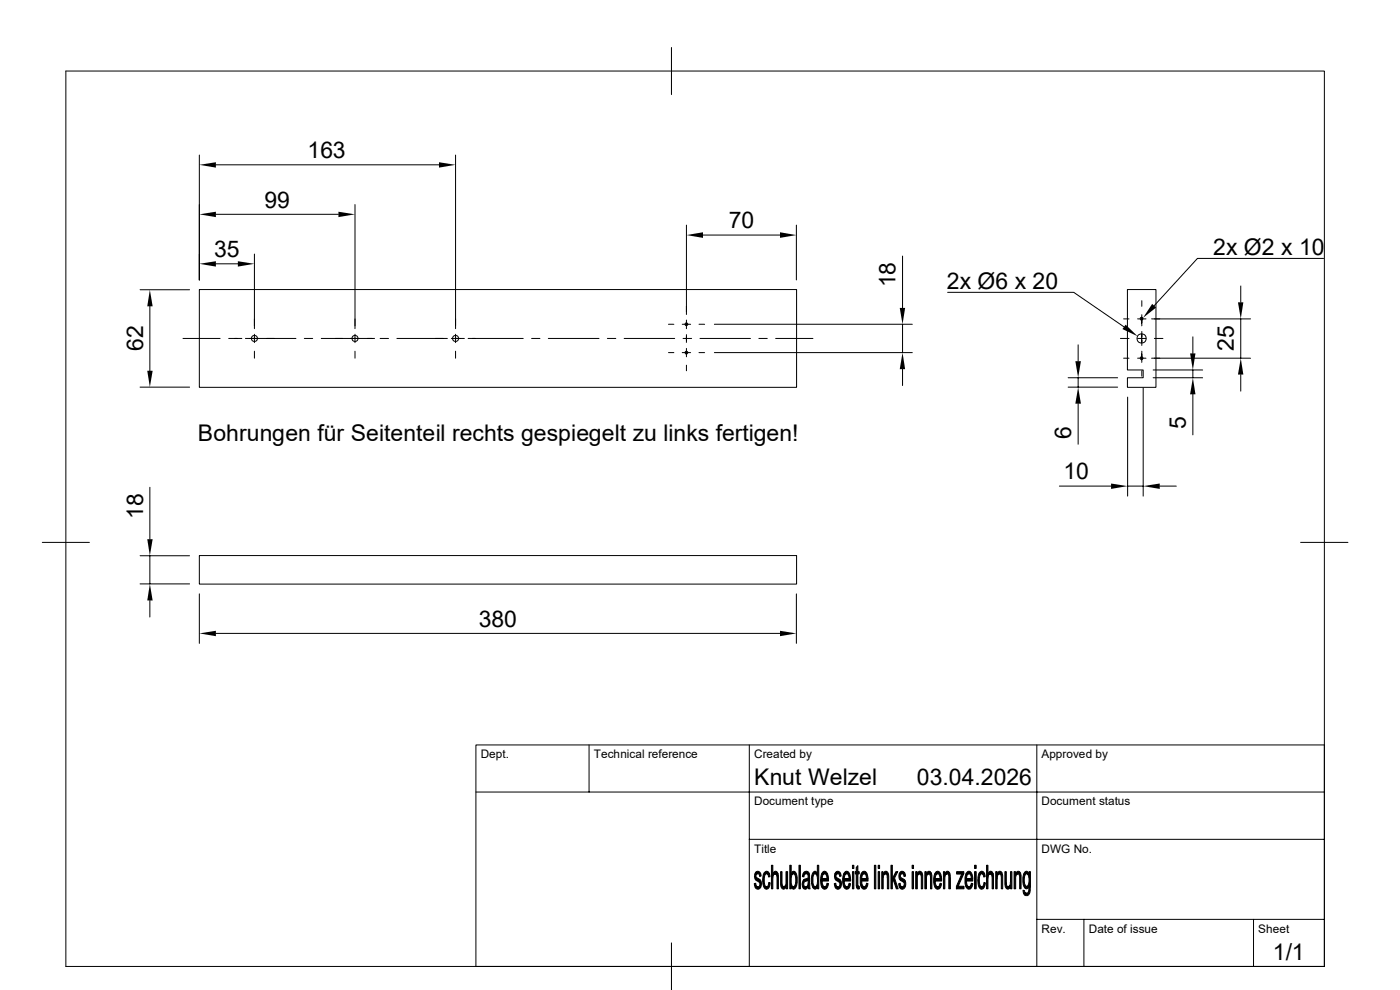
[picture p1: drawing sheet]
<svg xmlns="http://www.w3.org/2000/svg" width="297mm" height="210mm" viewBox="0 0 297 210" stroke-linecap="round" stroke-linejoin="round" font-family="sans-serif">
<defs><g id="words">
<g font-size="4.9">
<text x="65.2" y="33.5">163</text>
<text x="56.1" y="44">99</text>
<text x="154.6" y="48.4">70</text>
<text x="45.4" y="54.5">35</text>
<text x="257.4" y="54.1">2x Ø2 x 10</text>
<text x="190" y="61" transform="rotate(-90 190 61)">18</text>
<text x="200.9" y="61.3">2x Ø6 x 20</text>
<text x="30.4" y="74.5" transform="rotate(-90 30.4 74.5)">62</text>
<text x="261.7" y="74.5" transform="rotate(-90 261.7 74.5)">25</text>
<text x="42" y="93.6">Bohrungen für Seitenteil rechts gespiegelt zu links fertigen!</text>
<text x="227.2" y="93.1" transform="rotate(-90 227.2 93.1)">6</text>
<text x="251.6" y="91.1" transform="rotate(-90 251.6 91.1)">5</text>
<text x="225.6" y="101.7">10</text>
<text x="30.4" y="110" transform="rotate(-90 30.4 110)">18</text>
<text x="101.6" y="132.9">380</text>
<text x="160" y="166.5">Knut Welzel</text>
<text x="194.5" y="166.5">03.04.2026</text>
<text x="270" y="203.7">1/1</text>
</g>
<g font-size="2.5">
<text x="102" y="160.8">Dept.</text>
<text x="126" y="160.8">Technical reference</text>
<text x="160" y="160.8">Created by</text>
<text x="220.9" y="160.8">Approved by</text>
<text x="160" y="170.9">Document type</text>
<text x="220.9" y="170.9">Document status</text>
<text x="160" y="180.8">Title</text>
<text x="220.9" y="180.8">DWG No.</text>
<text x="220.9" y="197.8">Rev.</text>
<text x="231" y="197.8">Date of issue</text>
<text x="266.9" y="197.8">Sheet</text>
</g>
</g></defs>
<g fill="none" stroke="#000" stroke-width=".21">
<path d="M14 15.1h267v189.9h-267zM142.5 10.1v10M42.3 32.9v26.5M45.8 35h47.3M96.6 32.9v36.8M45.8 56h4.7M45.8 45.5h26M54 53.9v15.8M75.3 43.4v26.3M145.6 47.8v18.9M149.1 49.9h16.4M169 47.8v11.6"/>
<path d="M191.5 54.3v11M280.8 54.8h-26.8l-9.1 10.1M29.7 61.5h10.5M31.8 65v13.7M38.8 71.8h7.9M42.3 61.4h126.7v20.8h-126.7zM48.5 71.8h2.8M52.1 71.8h10.7M54 70.9v1.8M54 74.5v1.5M64.6 71.8h1.7M68.2 71.8h11.3"/>
<path d="M75.3 70.9v1.8M75.3 74.5v1.5M80.6 71.8h1.8M84.2 71.8h10.7M95.8 71.8h2.7M96.6 70.9v1.8M96.6 74.5v1.5M99.3 71.8h11.7M112.8 71.8h1.8M116.3 71.8h10.8M128.9 71.8h1.7M132.4 71.8h10.7"/>
<path d="M141.8 74.8h1.2M141.8 68.8h1.2M144.7 74.8h1.8M144.7 68.8h1.8M144.9 71.8h1.8M145.6 67.9v1.8M145.6 71v1.6M145.6 73.9v1.8M145.6 77.5v1.2M148.3 74.8h1.2M148.3 68.8h1.2M148.5 71.8h10.7"/>
<path d="M151.6 74.8h41.9M151.6 68.8h41.9M161 71.8h1.8M164.5 71.8h8M191.5 68.8v6M191.5 78.3v3.5M201 62h26.8l10.7 7.3M228.7 73.2v3.4M237.7 71.8h1.8M238.4 67.6h1.1M238.4 76h1.1M239.2 61.4h6v20.8h-6v-2.1h3.3v-1.6h-3.3z"/>
<path d="M241.3 71.8h1.8M241.3 67.6h1.8M241.3 76h1.8M242.2 63.8v1.2M242.2 66.8v2.3M242.2 70.3v3M242.2 74.5v2.4M242.2 78.7v1.1M244.3 67.6h21M244.3 76h21M244.6 78.5h10.5M244.9 71.8h1.8"/>
<path d="M253.1 71.5v3.5M253.1 78.5v1.6M263.2 60.7v3.4M263.2 67.6v8.4M263.2 79.5v3.5M29.7 82.1h10.5M226.6 82.1h10.5M226.6 80.1h10.5M228.7 80.1v2M228.7 85.6v8.6M239.2 84.2v21M242.5 82.3v22.9"/>
<path d="M244.6 80.1h10.5M253.1 83.7v8.5M9 115.1h10M29.7 117.9h10.5M31.8 103.4v11M31.8 117.9v6M42.3 117.9h126.7v6h-126.7zM224.7 103.1h11M239.2 103.1h3.3M246 103.1h3.6M275.9 115.1h10.1M29.7 123.9h10.5"/>
<path d="M31.8 127.4v3.5M42.3 126v10.5M45.8 134.4h119.7M169 126v10.5M125 158v10M159 158v47M220 158v47M101 168h180M159 178.1h122M220 195h61M230 195v10M265.9 195v10"/>
<path d="M142.5 200v10M281 205v-47h-180v47"/>
<circle cx="54" cy="71.8" r=".65"/>
<circle cx="75.3" cy="71.8" r=".65"/>
<circle cx="96.6" cy="71.8" r=".65"/>
<circle cx="145.6" cy="74.8" r=".3"/>
<circle cx="145.6" cy="68.8" r=".3"/>
<circle cx="242.2" cy="71.8" r=".98"/>
<circle cx="242.2" cy="67.6" r=".3"/>
<circle cx="242.2" cy="76" r=".3"/>
</g>
<g fill="#000" stroke="#000" stroke-width=".21">
<path d="M160.2 185.3h.6a.56 .56 0 0 0-.4 .7 .56 .56 0 0 0 .6 .4 1.24 1.24 0 0 1 .5 1.2 1.24 1.24 0 0 1-.8 1l-.4-.2-.1-.2 .6-.1a.69 .69 0 0 0 .4-.8 .69 .69 0 0 0-.7-.5 1.25 1.25 0 0 1-.3-1.5z" fill-rule="evenodd"/>
<path d="M160 187.5l.3-.1 .2 .6 .3 .1-.6 .1z" fill-rule="evenodd"/>
<path d="M160.3 185.1a.72 .72 0 0 1 .9-.1 .72 .72 0 0 1 .3 .8l-.3 .1-.2-.5-.8-.1z" fill-rule="evenodd"/>
<path d="M162.3 185a.6 .6 0 0 1 .9 .3h-.6a1.73 1.73 0 0 0-.4 2l.1 .7 .3 .1h-.5l-.3-.6 .1-1.7z" fill-rule="evenodd"/>
<path d="M162.1 188.1l.8-.1 .2-.8 .3 .1a1.18 1.18 0 0 1-.8 1.3z" fill-rule="evenodd"/>
<path d="M162.6 185.3h.6l.2 .7-.3 .1-.2-.6z" fill-rule="evenodd"/>
<path d="M163.7 183.6h.3v1.7l1.1 .1h-.7l-.4 .5v2.7h-.3z" fill-rule="evenodd"/>
<path d="M164.2 185l.2-.2 .3 .1 .4 .5-1.1-.1z" fill-rule="evenodd"/>
<path d="M164.5 185.4h.6v.1v3.1h-.3v-2.5v-.5z" fill-rule="evenodd"/>
<path d="M165.6 184.9h.3l.1 2.9 .2 .3h.6a.57 .57 0 0 1-.8 .5 .57 .57 0 0 1-.3-.8z" fill-rule="evenodd"/>
<path d="M166.3 188.1l.5-.1v.1z" fill-rule="evenodd"/>
<path d="M166.8 184.9h.3v3.7h-.3v-.6h-.3l.3-.5z" fill-rule="evenodd"/>
<path d="M167.6 183.6h.3v1.7h.5a1.91 1.91 0 0 0-.5 2.2l.3 .6h-.3v.5h-.3z" fill-rule="evenodd"/>
<path d="M167.9 188.1h.4l-.4 .1z" fill-rule="evenodd"/>
<path d="M168.1 185a.66 .66 0 0 1 .7 0 .66 .66 0 0 1 .2 .7l.1 1a1.89 1.89 0 0 1-.7 1.9l-.5-.4 .4-.1a1.91 1.91 0 0 0 .5-2.1l-.3-.6-.6-.1z" fill-rule="evenodd"/>
<path d="M169.5 183.6h.3v5h-.3z" fill-rule="evenodd"/>
<path d="M170.4 185.3h.6l-.3 .2-.1 .5h-.4z" fill-rule="evenodd"/>
<path d="M170.4 186.7l1 .1a.84 .84 0 0 0-.8 1l.2 .3 .6 .1a.65 .65 0 0 1-.8 .4 .65 .65 0 0 1-.4-.9z" fill-rule="evenodd"/>
<path d="M170.6 185a.74 .74 0 0 1 .9 0 .74 .74 0 0 1 .2 .8l.2 2.8h-.4v-.5h-.4l.3-.5v-.9h-.9l.2-.2a.66 .66 0 0 0 .6-.3 .66 .66 0 0 0 .1-.7l-.3-.2h-.7z" fill-rule="evenodd"/>
<path d="M170.9 188.1h.6z" fill-rule="evenodd"/>
<path d="M172.6 185l.4-.2 .4 .5h-.5a2 2 0 0 0-.3 2.3l.3 .5h-.5l-.2-.6v-1.7z" fill-rule="evenodd"/>
<path d="M172.4 188.1h1a.53 .53 0 0 1-.5 .5 .53 .53 0 0 1-.5-.5z" fill-rule="evenodd"/>
<path d="M173.4 183.6h.3v5h-.3v-.5h-.3a2.54 2.54 0 0 0-.1-2.8h.4z" fill-rule="evenodd"/>
<path d="M174.3 185.3h.7l-.3 .2-.3 .9h1.4v.5h-1.4l.2 .9 .4 .3h-.7l-.1-.3-.1-1.2z" fill-rule="evenodd"/>
<path d="M174.6 185a.77 .77 0 0 1 .8 0 .77 .77 0 0 1 .3 .8l.1 .6h-1.4h1v-.6l-.3-.4-.8-.1z" fill-rule="evenodd"/>
<path d="M174.3 188.1h.8l.3-.7 .4 .1a.96 .96 0 0 1-1 1.1z" fill-rule="evenodd"/>
<path d="M177.1 185.3h.7a.57 .57 0 0 0-.4 .7 .57 .57 0 0 0 .6 .4 1.23 1.23 0 0 1 .5 1.2 1.23 1.23 0 0 1-.8 1l-.5-.4 .6-.1a.68 .68 0 0 0 .4-.8 .68 .68 0 0 0-.7-.5 1.33 1.33 0 0 1-.4-1.5z" fill-rule="evenodd"/>
<path d="M177 187.5l.3-.1 .1 .5 .4 .2-.6 .1z" fill-rule="evenodd"/>
<path d="M177.2 185.1a.72 .72 0 0 1 1-.1 .72 .72 0 0 1 .2 .8l-.3 .1-.3-.6h-.7z" fill-rule="evenodd"/>
<path d="M179 185.4l.6-.1-.4 .4-.1 .7h1.3l.1 .2v.3h-1.4l.1 .9 .5 .3h-.7a4.2 4.2 0 0 1 0-2.7z" fill-rule="evenodd"/>
<path d="M179.2 185.1a.68 .68 0 0 1 .8-.2 .68 .68 0 0 1 .3 .7l.1 .8h-1.3h1l-.2-.9-.2-.2h-.7z" fill-rule="evenodd"/>
<path d="M179 188.1h.8l.3-.7 .3 .1a.86 .86 0 0 1-1 1.1z" fill-rule="evenodd"/>
<path d="M180.8 184.9h.3v3.7h-.3z" fill-rule="evenodd"/>
<path d="M180.8 183.6h.3v.6h-.3z" fill-rule="evenodd"/>
<path d="M182 183.6v1.3h.3v.5h-.3v2.4l.2 .2h-.5v-2.6h-.3v-.5h.3v-.9z" fill-rule="evenodd"/>
<path d="M181.7 188h.6v.6l-.4-.1z" fill-rule="evenodd"/>
<path d="M182.7 185.3h.6l-.3 .2-.2 .9h1.3v.5h-1.3l.2 .9 .3 .3h-.6l-.1-.3-.1-1.6z" fill-rule="evenodd"/>
<path d="M183 185a.77 .77 0 0 1 .8 0 .77 .77 0 0 1 .3 .8l.1 .6h-1.4h1v-.6l-.3-.4-.8-.1z" fill-rule="evenodd"/>
<path d="M182.7 188.1h.8l.3-.7 .3 .1a.96 .96 0 0 1-1 1.1z" fill-rule="evenodd"/>
<path d="M185.5 183.6h.3v5h-.3z" fill-rule="evenodd"/>
<path d="M186.3 184.9h.3v3.7h-.3z" fill-rule="evenodd"/>
<path d="M186.3 183.6h.3v.6h-.3z" fill-rule="evenodd"/>
<path d="M187.1 184.9h.2v.5l.4 .1-.3 .8v2.3h-.3z" fill-rule="evenodd"/>
<path d="M187.4 185.3l.5 .1z" fill-rule="evenodd"/>
<path d="M187.5 185a.58 .58 0 0 1 .8-.1 .58 .58 0 0 1 .2 .7l.1 3h-.3l-.1-2.8-.2-.4-.6-.1z" fill-rule="evenodd"/>
<path d="M189 183.6h.3v2.8l.2 .3-.2 .4v1.5h-.3z" fill-rule="evenodd"/>
<path d="M190.1 184.9h.4l-.7 1.4 .7 2.3h-.3l-.9-2.2z" fill-rule="evenodd"/>
<path d="M190.8 185.3h.6a.57 .57 0 0 0-.4 .7 .57 .57 0 0 0 .6 .4 1.24 1.24 0 0 1 .6 1.2 1.24 1.24 0 0 1-.9 1l-.5-.4 .6-.1a.69 .69 0 0 0 .4-.7 .69 .69 0 0 0-.7-.6 1.18 1.18 0 0 1-.3-1.5z" fill-rule="evenodd"/>
<path d="M190.7 187.5l.3-.1 .1 .5 .3 .2-.6 .1z" fill-rule="evenodd"/>
<path d="M191 185a.77 .77 0 0 1 .9 0 .77 .77 0 0 1 .2 .8l-.3 .1-.1-.4-.2-.2h-.7z" fill-rule="evenodd"/>
<path d="M193.5 184.9h.3v3.7h-.3z" fill-rule="evenodd"/>
<path d="M193.5 183.6h.3v.6h-.3z" fill-rule="evenodd"/>
<path d="M194.3 184.9h.3v.5l.3 .1-.3 .5v2.6h-.3z" fill-rule="evenodd"/>
<path d="M194.6 185.3l.5 .1z" fill-rule="evenodd"/>
<path d="M194.7 185a.61 .61 0 0 1 .8-.1 .61 .61 0 0 1 .2 .7v3h-.2v-2.7l-.3-.5-.6-.1z" fill-rule="evenodd"/>
<path d="M196.2 184.9h.3v.5l.3 .1-.2 .5v2.6h-.4z" fill-rule="evenodd"/>
<path d="M196.6 185.3l.4 .1z" fill-rule="evenodd"/>
<path d="M196.7 185a.61 .61 0 0 1 .7-.1 .61 .61 0 0 1 .3 .7v3h-.3v-2.7l-.2-.5-.6-.1z" fill-rule="evenodd"/>
<path d="M198.3 185.4l.6-.1-.4 .4-.1 .7h1.4v.5h-1.4l.1 .9 .5 .3h-.7a4.2 4.2 0 0 1 0-2.7z" fill-rule="evenodd"/>
<path d="M198.5 185.1a.68 .68 0 0 1 .8-.2 .68 .68 0 0 1 .3 .7l.2 .8h-1.4h1l-.2-.9-.2-.2h-.7z" fill-rule="evenodd"/>
<path d="M198.3 188.1h.8l.3-.7 .3 .1a.85 .85 0 0 1-.2 .9 .85 .85 0 0 1-.9 .1z" fill-rule="evenodd"/>
<path d="M200.2 184.9h.2v.5l.3 .1-.2 .2-.1 .4v2.5h-.2z" fill-rule="evenodd"/>
<path d="M200.4 185.3l.5 .1z" fill-rule="evenodd"/>
<path d="M200.6 185a.58 .58 0 0 1 .7-.1 .58 .58 0 0 1 .3 .7v3h-.3v-2.7l-.2-.5-.7-.1z" fill-rule="evenodd"/>
<path d="M202.9 184.9h1.6v.4l-1.6 .1z" fill-rule="evenodd"/>
<path d="M204 185.4l.5-.1-1.2 2.7-.4 .6v-.6z" fill-rule="evenodd"/>
<path d="M203.3 188h1.2v.6h-1.6z" fill-rule="evenodd"/>
<path d="M204.9 185.3h.7l-.5 .4v.7h1.3v.5h-1.4l.2 .9 .4 .3h-.7l-.1-.5-.1-1.4z" fill-rule="evenodd"/>
<path d="M205.1 185.1a.65 .65 0 0 1 .8-.2 .65 .65 0 0 1 .3 .7l.2 .8h-1.3h1l-.2-.9-.3-.2h-.7z" fill-rule="evenodd"/>
<path d="M204.9 188.1h.8l.4-.7 .3 .1a.96 .96 0 0 1-1 1.1z" fill-rule="evenodd"/>
<path d="M206.8 184.9h.3v3.7h-.3z" fill-rule="evenodd"/>
<path d="M206.8 183.6h.3v.6h-.3z" fill-rule="evenodd"/>
<path d="M207.9 185a.59 .59 0 0 1 1 .3h-.6a1.73 1.73 0 0 0-.5 2l.1 .6 .4 .2h-.6l-.2-.7v-1.6z" fill-rule="evenodd"/>
<path d="M207.7 188.1l.8-.1 .2-.8 .3 .1a1.01 1.01 0 0 1-.9 1.3z" fill-rule="evenodd"/>
<path d="M208.3 185.3h.6l.1 .7-.3 .1-.1-.6z" fill-rule="evenodd"/>
<path d="M209.3 183.6h.3v1.7l1.1 .1h-.7l-.3 .3-.1 2.9h-.3z" fill-rule="evenodd"/>
<path d="M209.8 185l.3-.2 .3 .1 .3 .5-1.1-.1z" fill-rule="evenodd"/>
<path d="M210.1 185.4h.6l.1 3.2h-.3v-2.5l-.1-.5z" fill-rule="evenodd"/>
<path d="M211.2 184.9h.3v.5l.3 .1-.2 .5-.1 2.6h-.3z" fill-rule="evenodd"/>
<path d="M211.6 185.3l.4 .1z" fill-rule="evenodd"/>
<path d="M211.7 185a.58 .58 0 0 1 .7-.1 .58 .58 0 0 1 .3 .7v3h-.3v-2.8l-.2-.4-.6-.1z" fill-rule="evenodd"/>
<path d="M213.2 184.9h.3l.1 2.9 .2 .3h.5a.57 .57 0 0 1-.7 .5 .57 .57 0 0 1-.4-.8z" fill-rule="evenodd"/>
<path d="M213.9 188.1l.5-.1-.1 .1z" fill-rule="evenodd"/>
<path d="M214.4 184.9h.3v3.7h-.3v-.6h-.3l.2-.4z" fill-rule="evenodd"/>
<path d="M215.1 184.9h.3v.5l.3 .1-.2 .5v2.6h-.4z" fill-rule="evenodd"/>
<path d="M215.5 185.3l.4 .1z" fill-rule="evenodd"/>
<path d="M215.6 185a.61 .61 0 0 1 .7-.1 .61 .61 0 0 1 .3 .7v3h-.3v-2.7l-.2-.5-.6-.1z" fill-rule="evenodd"/>
<path d="M217 188.8l.3 .1 .1 .4 .4 .2h-.6z" fill-rule="evenodd"/>
<path d="M217.3 185.1l.5-.3 .5 .5h-.5a2.04 2.04 0 0 0-.4 2.3l.3 .4h.9h-.3a.56 .56 0 0 1-.7 .5 .56 .56 0 0 1-.4-.6l-.2-1.8z" fill-rule="evenodd"/>
<path d="M217.8 185.3h.5z" fill-rule="evenodd"/>
<path d="M218.3 188h.3a1.95 1.95 0 0 1-.6 2l-.5-.1-.3-.4h.6a1.13 1.13 0 0 0 .5-1.5z" fill-rule="evenodd"/>
<path d="M217.9 185.3h.4v-.4h.3v3.1h-.8a2.04 2.04 0 0 0 .4-2.2z" fill-rule="evenodd"/>
</g>
<g fill="#000">
<path d="M42.3 35l3.5-.6v1.2zM93.1 34.4l3.5 .6-3.5 .6zM42.3 56l3.5-.6v1.2zM42.3 45.5l3.5-.6v1.2zM50.5 55.4l3.5 .6-3.5 .6zM71.8 44.9l3.5 .6-3.5 .6zM145.6 49.9l3.5-.6v1.2zM165.5 49.3l3.5 .6-3.5 .6zM31.2 78.7h1.2l-.6 3.4zM31.8 61.5l.6 3.5h-1.2zM191.5 74.8l.5 3.5h-1.1zM190.9 65.3h1.1l-.5 3.5z"/>
<path d="M228.1 76.6h1.2l-.6 3.5zM238.8 68.9l2.5 2.4-3.2-1.5zM244.4 64.5l.9 .7-2.8 2.2zM252.5 75h1.1l-.5 3.5zM263.2 76l.6 3.5h-1.2zM262.6 64.1h1.2l-.6 3.5zM228.7 82.1l.6 3.5h-1.2zM253.1 80.1l.5 3.6h-1.1zM31.2 114.4h1.2l-.6 3.5zM235.7 102.6l3.5 .5-3.5 .6zM242.5 103.1l3.5-.5v1.1zM31.8 123.9l.6 3.5h-1.2z"/>
<path d="M42.3 134.4l3.5-.6v1.2zM165.5 133.8l3.5 .6-3.5 .6z"/>
</g>
<use href="#words"/>
</svg>
